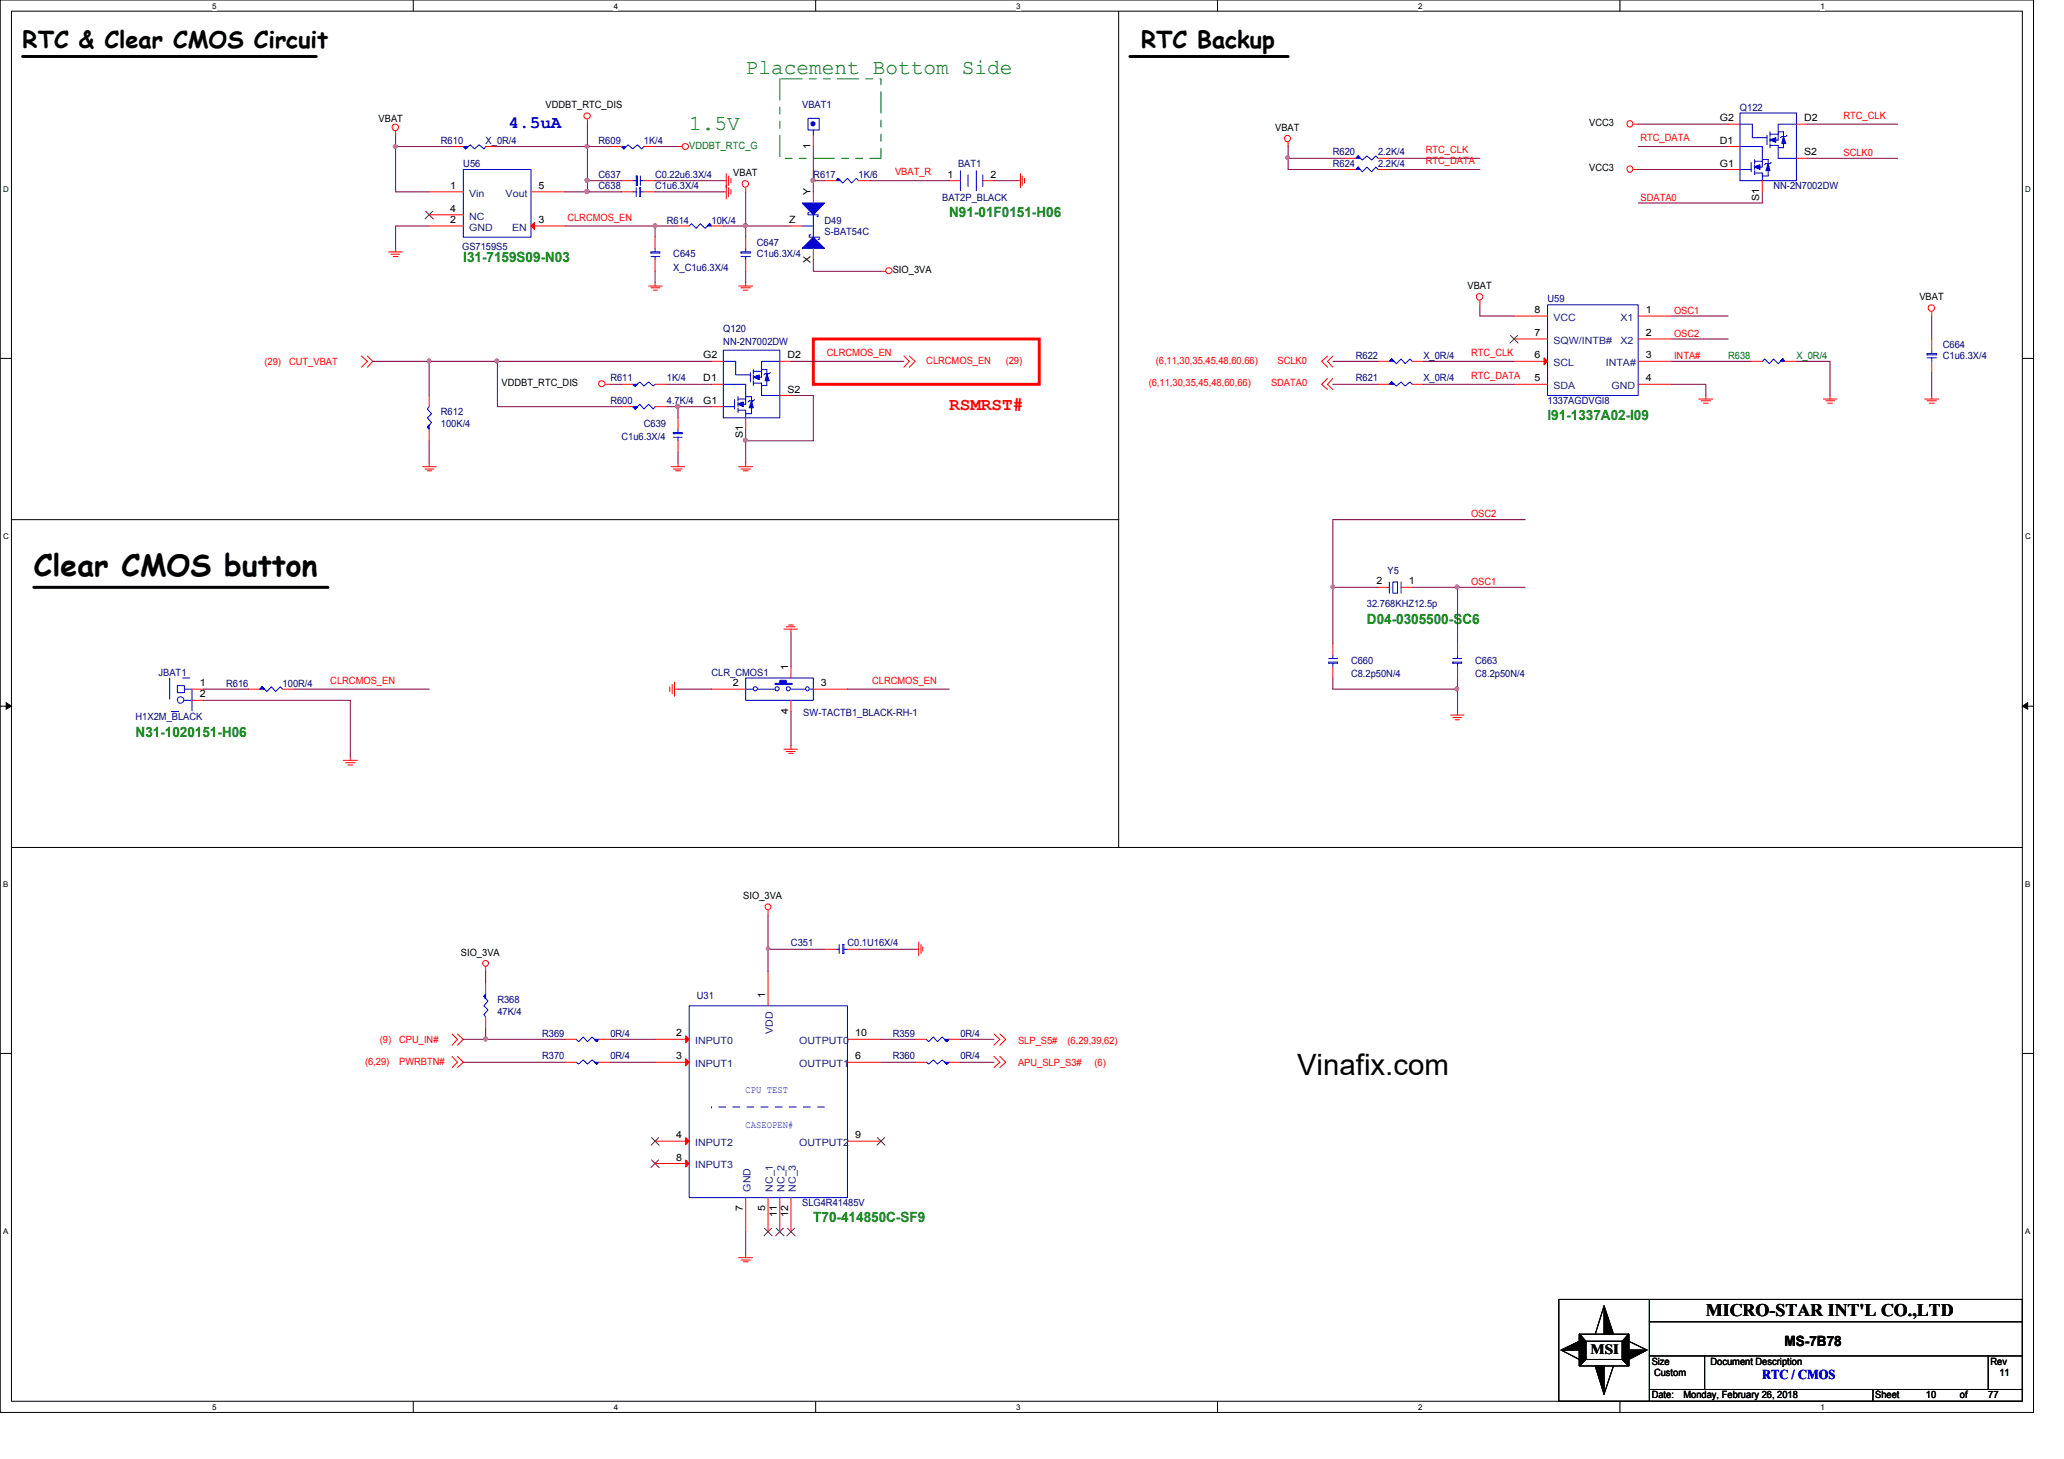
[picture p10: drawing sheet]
<svg xmlns="http://www.w3.org/2000/svg" width="297mm" height="210mm" viewBox="0 0 297 210" stroke-linecap="round" stroke-linejoin="round" font-family="sans-serif">
<defs><g id="words">
<text font-size="4.3" x="4.9" y="82.8">Clear CMOS button</text>
<text font-size="4.2" x="186.7" y="154.6">Vinafix.com</text>
<g font-size="3.4">
<text x="3.3" y="6.9">RTC &amp; Clear CMOS Circuit</text>
<text x="164.2" y="6.9">RTC Backup</text>
</g>
<g font-size="3" fill="#008000">
<text x="107.3" y="10.6">Placement Bottom Side</text>
<text x="99.2" y="18.7">1.5V</text>
</g>
<text font-size="2.5" fill="#00f" x="73.2" y="18.4">4.5uA</text>
<text font-size="2.5" fill="#f00" x="136.6" y="59">RSMRST#</text>
<text font-size="2.5" x="245.5" y="189.3">MICRO-STAR INT'L CO.,LTD</text>
<g font-size="2" fill="#008000">
<text x="136.6" y="31.2">N91-01F0151-H06</text>
<text x="66.7" y="37.7">I31-7159S09-N03</text>
<text x="222.7" y="60.5">I91-1337A02-I09</text>
<text x="196.7" y="89.7">D04-0305500-SC6</text>
<text x="19.5" y="106">N31-1020151-H06</text>
<text x="117" y="175.9">T70-414850C-SF9</text>
</g>
<g font-size="2">
<text x="228.9" y="194.7">MSI</text>
<text x="256.8" y="193.7">MS-7B78</text>
</g>
<text font-size="1.9" fill="#00f" x="253.6" y="198.4">RTC / CMOS</text>
<g font-size="1.4">
<text x="54.5" y="17.5">VBAT</text>
<text x="78.5" y="15.6">VDDBT_RTC_DIS</text>
<text x="247.5" y="17.4">G2</text>
<text x="259.6" y="17.4">D2</text>
<text x="116.6" y="21.4" transform="rotate(-90 116.6 21.4)">1</text>
<text x="183.5" y="18.8">VBAT</text>
<text x="228.7" y="18.1">VCC3</text>
<text x="247.5" y="20.7">D1</text>
<text x="247.5" y="24">G1</text>
<text x="259.6" y="22.4">S2</text>
<text x="64.8" y="27.2">1</text>
<text x="77.5" y="27.2">5</text>
<text x="105.5" y="25.3">VBAT</text>
<text x="116.6" y="28.1" transform="rotate(-90 116.6 28.1)">Y</text>
<text x="136.4" y="25.6">1</text>
<text x="142.5" y="25.6">2</text>
<text x="228.7" y="24.6">VCC3</text>
<text x="253.2" y="29" transform="rotate(-90 253.2 29)">S1</text>
<text x="64.8" y="32.1">2</text>
<text x="64.8" y="30.5">4</text>
<text x="77.5" y="32.1">3</text>
<text x="113.6" y="32.1">Z</text>
<text x="116.6" y="37.8" transform="rotate(-90 116.6 37.8)">X</text>
<text x="128.5" y="39.3">SIO_3VA</text>
<text x="211.2" y="41.6">VBAT</text>
<text x="220.9" y="45">8</text>
<text x="236.9" y="45">1</text>
<text x="276.2" y="43.2">VBAT</text>
<text x="101.2" y="51.6">G2</text>
<text x="113.3" y="51.6">D2</text>
<text x="220.9" y="51.6">6</text>
<text x="220.9" y="48.3">7</text>
<text x="236.9" y="51.6">3</text>
<text x="236.9" y="48.3">2</text>
<text x="72.2" y="55.5">VDDBT_RTC_DIS</text>
<text x="101.2" y="54.9">D1</text>
<text x="101.2" y="58.1">G1</text>
<text x="113.3" y="56.5">S2</text>
<text x="220.9" y="54.9">5</text>
<text x="236.9" y="54.9">4</text>
<text x="106.9" y="63.1" transform="rotate(-90 106.9 63.1)">S1</text>
<text x="198.1" y="84.1">2</text>
<text x="202.7" y="84.1">1</text>
<text x="28.7" y="98.7">1</text>
<text x="28.7" y="100.3">2</text>
<text x="105.4" y="98.7">2</text>
<text x="113.4" y="96.4" transform="rotate(-90 113.4 96.4)">1</text>
<text x="118.1" y="98.7">3</text>
<text x="113.4" y="102.7" transform="rotate(-90 113.4 102.7)">4</text>
<text x="107" y="129.4">SIO_3VA</text>
<text x="66.3" y="137.5">SIO_3VA</text>
<text x="110.1" y="143.6" transform="rotate(-90 110.1 143.6)">1</text>
<text x="97.3" y="149.1">2</text>
<text x="123.1" y="149.1">10</text>
<text x="97.3" y="152.4">3</text>
<text x="123.1" y="152.4">6</text>
<text x="97.3" y="163.7">4</text>
<text x="97.3" y="167">8</text>
<text x="123.1" y="163.7">9</text>
<text x="106.9" y="174.2" transform="rotate(-90 106.9 174.2)">7</text>
<text x="110.1" y="174.2" transform="rotate(-90 110.1 174.2)">5</text>
<text x="111.8" y="175.1" transform="rotate(-90 111.8 175.1)">11</text>
<text x="113.4" y="175.1" transform="rotate(-90 113.4 175.1)">12</text>
<text x="237.7" y="196.3">Size</text>
<text x="238" y="198">Custom</text>
<text x="246.2" y="196.3">Document Description</text>
<text x="286.5" y="196.3">Rev</text>
<text x="287.7" y="198">11</text>
<text x="237.7" y="201.2">Date:</text>
<text x="242.3" y="201.2">Monday, February 26, 2018</text>
<text x="269.9" y="201.2">Sheet</text>
<text x="277.2" y="201.2">10</text>
<text x="282.1" y="201.2">of</text>
<text x="286.1" y="201.2">77</text>
</g>
<g font-size="1.4" fill="#000080">
<text x="115.4" y="15.6">VBAT1</text>
<text x="250.4" y="15.9">Q122</text>
<text x="63.5" y="20.7">R610</text>
<text x="69.9" y="20.7">X_0R/4</text>
<text x="86.1" y="20.7">R609</text>
<text x="92.7" y="20.7">1K/4</text>
<text x="191.8" y="22.4">R620</text>
<text x="198.3" y="22.4">2.2K/4</text>
<text x="66.7" y="24">U56</text>
<text x="86.1" y="27.3">C638</text>
<text x="86.1" y="25.7">C637</text>
<text x="94.3" y="27.3">C1u6.3X/4</text>
<text x="94.3" y="25.7">C0.22u6.3X/4</text>
<text x="117" y="25.7">R617</text>
<text x="123.6" y="25.7">1K/6</text>
<text x="135.6" y="28.9">BAT2P_BLACK</text>
<text x="137.9" y="24">BAT1</text>
<text x="191.8" y="24">R624</text>
<text x="198.3" y="24">2.2K/4</text>
<text x="255.2" y="27.3">NN-2N7002DW</text>
<text x="66.5" y="35.9">GS7159S5</text>
<text x="96" y="32.2">R614</text>
<text x="102.4" y="32.2">10K/4</text>
<text x="108.9" y="35.4">C647</text>
<text x="118.7" y="32.2">D49</text>
<text x="118.7" y="33.8">S-BAT54C</text>
<text x="96.9" y="37">C645</text>
<text x="96.9" y="38.9">X_C1u6.3X/4</text>
<text x="108.9" y="37">C1u6.3X/4</text>
<text x="104.1" y="47.8">Q120</text>
<text x="222.7" y="43.5">U59</text>
<text x="104.1" y="49.7">NN-2N7002DW</text>
<text x="195.1" y="51.6">R622</text>
<text x="204.8" y="51.6">X_0R/4</text>
<text x="279.6" y="50">C664</text>
<text x="279.6" y="51.6">C1u6.3X/4</text>
<text x="63.5" y="59.8">R612</text>
<text x="87.8" y="54.9">R611</text>
<text x="87.8" y="58.2">R600</text>
<text x="96" y="54.9">1K/4</text>
<text x="96" y="58.2">4.7K/4</text>
<text x="195.1" y="54.9">R621</text>
<text x="204.8" y="54.9">X_0R/4</text>
<text x="222.7" y="58.2">1337AGDVGI8</text>
<text x="63.5" y="61.4">100K/4</text>
<text x="89.4" y="63.3">C1u6.3X/4</text>
<text x="92.7" y="61.4">C639</text>
<text x="199.7" y="82.5">Y5</text>
<text x="196.7" y="87.4">32.768KHZ12.5p</text>
<text x="194.4" y="95.5">C660</text>
<text x="212.3" y="95.5">C663</text>
<text x="22.8" y="97.2">JBAT1</text>
<text x="32.6" y="98.8">R616</text>
<text x="40.7" y="98.8">100R/4</text>
<text x="102.4" y="97.2">CLR_CMOS1</text>
<text x="194.4" y="97.5">C8.2p50N/4</text>
<text x="212.3" y="97.5">C8.2p50N/4</text>
<text x="19.5" y="103.6">H1X2M_BLACK</text>
<text x="115.6" y="103">SW-TACTB1_BLACK-RH-1</text>
<text x="113.8" y="136.1">C351</text>
<text x="122" y="136.1">C0.1U16X/4</text>
<text x="100.3" y="143.7">U31</text>
<text x="71.6" y="144.3">R368</text>
<text x="71.6" y="146">47K/4</text>
<text x="78" y="149.2">R369</text>
<text x="87.8" y="149.2">0R/4</text>
<text x="128.5" y="149.2">R359</text>
<text x="138.2" y="149.2">0R/4</text>
<text x="78" y="152.4">R370</text>
<text x="87.8" y="152.4">0R/4</text>
<text x="128.5" y="152.4">R360</text>
<text x="138.2" y="152.4">0R/4</text>
<text x="115.4" y="173.6">SLG4R41485V</text>
</g>
<g font-size="1.4" fill="#f00">
<text x="265.3" y="17.1">RTC_CLK</text>
<text x="205.2" y="22">RTC_CLK</text>
<text x="205.2" y="23.6">RTC_DATA</text>
<text x="236.1" y="20.3">RTC_DATA</text>
<text x="265.3" y="22.4">SCLK0</text>
<text x="128.8" y="25.2">VBAT_R</text>
<text x="236.1" y="28.9">SDATA0</text>
<text x="81.7" y="31.7">CLRCMOS_EN</text>
<text x="240.9" y="45.1">OSC1</text>
<text x="38.1" y="52.5">(29)</text>
<text x="41.6" y="52.5">CUT_VBAT</text>
<text x="119" y="51.2">CLRCMOS_EN</text>
<text x="133.3" y="52.3">CLRCMOS_EN</text>
<text x="144.7" y="52.3">(29)</text>
<text x="166.3" y="52.3">(6,11,30,35,45,48,60,66)</text>
<text x="183.9" y="52.3">SCLK0</text>
<text x="211.7" y="51.2">RTC_CLK</text>
<text x="240.9" y="48.4">OSC2</text>
<text x="240.9" y="51.6">INTA#</text>
<text x="165.3" y="55.5">(6,11,30,35,45,48,60,66)</text>
<text x="182.9" y="55.5">SDATA0</text>
<text x="211.7" y="54.5">RTC_DATA</text>
<text x="211.7" y="74.4">OSC2</text>
<text x="211.7" y="84.2">OSC1</text>
<text x="47.5" y="98.4">CLRCMOS_EN</text>
<text x="125.5" y="98.4">CLRCMOS_EN</text>
<text x="52.5" y="153.2">(6,29)</text>
<text x="54.6" y="150">(9)</text>
<text x="57.4" y="150">CPU_IN#</text>
<text x="57.4" y="153.2">PWRBTN#</text>
<text x="146.5" y="150.2">SLP_S5#</text>
<text x="146.5" y="153.4">APU_SLP_S3#</text>
<text x="153.6" y="150.2">(6,29,39,62)</text>
<text x="157.5" y="153.4">(6)</text>
</g>
<g font-size="1.4" fill="#008000">
<text x="99.2" y="21.4">VDDBT_RTC_G</text>
<text x="248.7" y="51.6">R638</text>
<text x="258.5" y="51.6">X_0R/4</text>
</g>
<g font-size="1.4" fill="#004080">
<text x="67.5" y="28.3">Vin</text>
<text x="72.8" y="28.3">Vout</text>
<text x="67.5" y="33.2">GND</text>
<text x="67.5" y="31.6">NC</text>
<text x="73.7" y="33.2">EN</text>
<text x="223.6" y="46.1">VCC</text>
<text x="233.2" y="46.1">X1</text>
<text x="223.6" y="52.7">SCL</text>
<text x="223.6" y="49.4">SQW/INTB#</text>
<text x="231.1" y="52.7">INTA#</text>
<text x="233.2" y="49.4">X2</text>
<text x="223.6" y="56">SDA</text>
<text x="231.9" y="56">GND</text>
<text x="111.2" y="148.8" transform="rotate(-90 111.2 148.8)">VDD</text>
<text x="100" y="153.5">INPUT1</text>
<text x="100" y="150.2">INPUT0</text>
<text x="115" y="153.5">OUTPUT1</text>
<text x="115" y="150.2">OUTPUT0</text>
<text x="100" y="164.8">INPUT2</text>
<text x="115" y="164.8">OUTPUT2</text>
<text x="100" y="168.1">INPUT3</text>
<text x="108" y="171.4" transform="rotate(-90 108 171.4)">GND</text>
<text x="111.2" y="171.4" transform="rotate(-90 111.2 171.4)">NC_1</text>
<text x="112.9" y="171.4" transform="rotate(-90 112.9 171.4)">NC_2</text>
<text x="114.5" y="171.4" transform="rotate(-90 114.5 171.4)">NC_3</text>
</g>
<g font-size="1.4" fill="#00f">
<text x="107.3" y="157.3">CPU TEST</text>
<text x="107.3" y="162.2">CASEOPEN#</text>
</g>
<g font-size="1.1">
<text x="30.5" y="1.3">5</text>
<text x="88.3" y="1.3">4</text>
<text x="146.3" y="1.3">3</text>
<text x="204.1" y="1.3">2</text>
<text x="262" y="1.3">1</text>
<text x=".5" y="27.6">D</text>
<text x="291.5" y="27.6">D</text>
<text x=".5" y="77.6">C</text>
<text x="291.5" y="77.6">C</text>
<text x=".5" y="127.6">B</text>
<text x="291.5" y="127.6">B</text>
<text x=".5" y="177.5">A</text>
<text x="291.5" y="177.5">A</text>
<text x="30.5" y="202.9">5</text>
<text x="88.3" y="202.9">4</text>
<text x="146.3" y="202.9">3</text>
<text x="204.1" y="202.9">2</text>
<text x="262" y="202.9">1</text>
</g>
</g></defs>
<path d="M0 0h292.7v203.2h-292.7zM1.6 1.6h289.4v200h-289.4z" fill="none" stroke="#000" stroke-width=".14"/>
<g fill="#fff">
<path d="M30.5 .3h.6v1.2h-.6z"/>
<path d="M30.5 201.8h.6v1.3h-.6z"/>
</g>
<path d="M59.5 0v1.6M59.5 201.6v1.6" fill="none" stroke="#000" stroke-width=".14"/>
<g fill="#fff">
<path d="M88.3 .3h.6v1.2h-.6z"/>
<path d="M88.3 201.8h.6v1.3h-.6z"/>
</g>
<path d="M117.4 0v1.6M117.4 201.6v1.6" fill="none" stroke="#000" stroke-width=".14"/>
<g fill="#fff">
<path d="M146.3 .3h.6v1.2h-.6z"/>
<path d="M146.3 201.8h.6v1.3h-.6z"/>
</g>
<path d="M175.2 0v1.6M175.2 201.6v1.6" fill="none" stroke="#000" stroke-width=".14"/>
<g fill="#fff">
<path d="M204.1 .3h.6v1.2h-.6z"/>
<path d="M204.1 201.8h.6v1.3h-.6z"/>
</g>
<path d="M233.1 0v1.6M233.1 201.6v1.6" fill="none" stroke="#000" stroke-width=".14"/>
<g fill="#fff">
<path d="M262 .3h.6v1.2h-.6z"/>
<path d="M262 201.8h.6v1.3h-.6z"/>
<path d="M.5 26.6h.7v1.3h-.7z"/>
<path d="M291.5 26.6h.7v1.3h-.7z"/>
<path d="M.5 76.5h.7v1.3h-.7z"/>
<path d="M291.5 76.5h.7v1.3h-.7z"/>
</g>
<path d="M0 51.6h1.6M291 51.6h1.7" fill="none" stroke="#000" stroke-width=".14"/>
<g fill="#fff">
<path d="M.5 126.6h.6v1.2h-.6z"/>
<path d="M291.5 126.6h.6v1.2h-.6z"/>
</g>
<path d="M0 101.6h1.6M.9 101.1l.7 .5-.7 .4zM291 101.6h1.7M291 101.6l.8-.5v.9z" fill="none" stroke="#000" stroke-width=".14"/>
<path d="M.9 101.1l.7 .5-.7 .4zM291 101.6l.8-.5v.9z" fill="#000"/>
<g fill="#fff">
<path d="M.5 176.5h.6v1.3h-.6z"/>
<path d="M291.5 176.5h.6v1.3h-.6z"/>
</g>
<g fill="none" stroke="#000" stroke-width=".14">
<path d="M161 1.6v120.3M1.6 74.8h159.4M1.6 121.9h289.4M0 151.6h1.6M291 151.6h1.7M224.3 186.9h66.7v14.7h-66.7zM224.7 194.2l2.6 1.4M224.7 194.2l2.6-1.2v1.2zM227.3 191.9l.9 1.1v2.6l-.9 .9zM227.3 191.9h7.1v4.6h-7.1zM227.3 191.9l.9 1.1M228.2 193h5.3v2.6h-5.3z"/>
<path d="M228.2 195.6l-.9 .9M229.6 196.5h1.2v4.1zM230.8 187.9l1.4 4h-1.4zM230.8 187.9l-1.2 4M232.2 196.5l-1.4 4.1M233.5 195.6l.9 .9M234.4 194.2h2.6l-2.6 1.4zM234.4 193l2.6 1.2M234.4 191.9v4.6l-.9-.9v-2.6zM234.4 191.9l-.9 1.1M237.4 199.9h53.6M237.4 195.1h53.6"/>
<path d="M237.4 190.2h53.6M237.4 186.9v14.7M245.3 195.1v4.8M269.5 199.9v1.7M286.1 195.1v4.8"/>
</g>
<path d="M3.3 8.1h42.2M162.6 8.1h22.8M4.9 84.5h42.3" fill="none" stroke="#000" stroke-width=".42"/>
<path d="M112.2 11.3h14.6v11.5h-14.6z" fill="none" stroke="#008000" stroke-width=".14" stroke-dasharray="3 1 1 1 1 1"/>
<path d="M117.1 48.8h32.5v6.5h-32.5z" fill="none" stroke="#f00" stroke-width=".42"/>
<g fill="none" stroke="#f00" stroke-width=".14">
<path d="M56.9 18.9v.6M84.5 17.2v.7M235.1 17.9h.7M55.9 36.2h2M56.3 36.6h1.2M56.6 36.9h.7M56.9 35.7v.5M97.6 21.1h.6M104.1 26h.4M104.1 27.6h.4M104.5 25v2M104.5 26.7v1.9"/>
<path d="M104.9 25.3v1.4M104.9 27v1.3M105.2 25.7v.6M105.2 27.3v.6M107.3 27v.6M126.8 39h.7M146.3 26h.6M146.9 25v2M147.1 25.3v1.4M147.4 25.7v.6M185.4 20.5v.6M235.1 24.4h.7"/>
<path d="M52 51.2l.9 .8-.9 .8M52.9 51.2l.7 .8-.7 .8M87.2 55.3h.6M93.3 41.1h2M93.7 41.4h1.3M94 41.7h.6M94.3 40.6v.5M106.3 41.1h2M106.6 41.4h1.4M107 41.7h.7M107.3 40.6v.5M130.1 51.2l.8 .8-.8 .8"/>
<path d="M130.9 51.2l.8 .8-.8 .8M191.1 54.4l-.9 .9 .9 .8M191.1 51.2l-.9 .8 .9 .8M191.8 54.4l-.7 .9 .7 .8M191.8 51.2l-.7 .8 .7 .8M213 43.3v.6M244.5 57.4h2M244.8 57.7h1.4M245.2 58h.6M245.5 56.9v.5M262.4 57.4h2M262.8 57.7h1.2"/>
<path d="M263 58h.7M263.4 56.9v.5M277 57.4h2M277.3 57.7h1.4M277.7 58h.6M278 44.9v.6M278 56.9v.5M60.8 67.1h2M61.2 67.5h1.2M61.5 67.7h.6M61.8 66.6v.5M96.6 67.1h1.9"/>
<path d="M96.9 67.5h1.3M97.2 67.7h.7M97.6 66.6v.5M106.3 67.1h2M106.6 67.5h1.4M107 67.7h.7M107.3 66.6v.5M96.4 98.8v.7M96.7 98.5v1.3M97.1 99.1h.5M97.1 98.1v2.1M112.8 90.5h2"/>
<path d="M113.2 90.2h1.2M113.5 89.9h.7M113.8 90.5v.5M49.4 109.4h2M49.7 109.7h1.4M50.1 110.1h.7M50.4 108.9v.5M112.8 107.8h2M113.2 108.1h1.2M113.5 108.4h.7M113.8 107.3v.5M208.7 102.9h2"/>
<path d="M209.1 103.2h1.3M209.4 103.5h.6M209.8 102.4v.5M69.9 139.1v.7M110.5 131v.7M131.7 136.6h.5M132.2 135.6v1.9M132.5 135.9v1.3M132.8 136.2v.6M65.1 148.8l.7 .7-.7 .9M65.1 152l.7 .8-.7 .8M65.8 148.8l.9 .7-.9 .9"/>
<path d="M65.8 152l.9 .8-.9 .8M143 148.8l.9 .7-.9 .9M143 152l.9 .8-.9 .8M143.9 148.8l.8 .7-.8 .9M143.9 152l.8 .8-.8 .8M106.3 180.9h2M106.6 181.3h1.4M107 181.5h.7M107.3 180.4v.5"/>
<circle cx="56.9" cy="18.3" r=".48"/>
<circle cx="84.5" cy="16.7" r=".45"/>
<circle cx="185.3" cy="19.9" r=".45"/>
<circle cx="234.5" cy="17.8" r=".45"/>
<circle cx="98.6" cy="21.1" r=".45"/>
<circle cx="107.3" cy="26.4" r=".48"/>
<circle cx="127.9" cy="38.9" r=".45"/>
<circle cx="234.5" cy="24.3" r=".45"/>
<circle cx="86.6" cy="55.2" r=".45"/>
<circle cx="212.9" cy="42.7" r=".48"/>
<circle cx="278" cy="44.3" r=".48"/>
<circle cx="69.9" cy="138.6" r=".42"/>
<circle cx="110.5" cy="130.5" r=".42"/>
</g>
<g fill="#000">
<path d="M224.7 194.2l2.6-1.2v1.2zM230.8 187.9l1.4 4h-1.4zM234.4 194.2h2.6l-2.6 1.4zM229.6 196.5h1.2v4.1z"/>
<path d="M227.3 191.9l.9 1.1v2.6l-.9 .9z" fill-rule="evenodd"/>
<path d="M227.3 191.9l.9 1.1v2.6l-.9 .9z" fill-rule="evenodd"/>
<path d="M227.3 191.9l.9 1.1v2.6l-.9 .9z" fill-rule="evenodd"/>
<path d="M234.4 191.9v4.6l-.9-.9v-2.6z" fill-rule="evenodd"/>
<path d="M234.4 191.9v4.6l-.9-.9v-2.6z" fill-rule="evenodd"/>
<path d="M234.4 191.9v4.6l-.9-.9v-2.6z" fill-rule="evenodd"/>
</g>
<path d="M99.2 32.5l.3-.3 .7 .7 .6-.7 .7 .7 .6-.7 .3 .3" fill="none" stroke="#00f" stroke-width=".14"/>
<path d="M102.1 32.2l.3 .3h-.6z" fill-rule="evenodd" fill="#00f"/>
<path d="M89.4 21.1l.4 .3 .6-.6 .7 .6 .6-.6 .6 .6 .4-.3M102.1 32.2l.3 .3h-.6z" fill="none" stroke="#00f" stroke-width=".14"/>
<path d="M97.6 32.5h1.6M102.4 32.5h1.7" fill="none" stroke="#f00" stroke-width=".14"/>
<path d="M89.4 21.1h.6l-.2 .3 .2-.3-.2 .3z" fill-rule="evenodd" fill="#00f"/>
<path d="M89.4 21.1h.6l-.2 .3 .2-.3-.2 .3zM199.9 83.7v1.6M200.4 83.7h.7v1.6h-.7zM201.6 83.7v1.6M82.9 149.5l.4 .4 .6-.7 .6 .7 .7-.7 .7 .7 .2-.4" fill="none" stroke="#00f" stroke-width=".14"/>
<path d="M87.8 21.1h1.6M92.7 21.1h1.6M198.3 84.5h1.6M201.6 84.5h1.6" fill="none" stroke="#f00" stroke-width=".14"/>
<path d="M85.6 149.5h.5l-.2 .4z" fill-rule="evenodd" fill="#00f"/>
<path d="M37.4 99.1l.3-.3 .7 .7 .7-.7 .6 .7 .6-.7 .4 .3M85.6 149.5h.5l-.2 .4z" fill="none" stroke="#00f" stroke-width=".14"/>
<path d="M81.3 149.5h1.6M86.1 149.5h1.7" fill="none" stroke="#f00" stroke-width=".14"/>
<path d="M37.7 98.8l.4 .3h-.7l.3-.3 .4 .3z" fill-rule="evenodd" fill="#00f"/>
<g fill="none" stroke="#00f" stroke-width=".14">
<path d="M37.7 98.8l.4 .3h-.7l.3-.3 .4 .3zM107.3 99.1h1.1M107.3 97.5h9.8v3.3h-9.8zM109.1 99.1h2.4M113.8 99.1h2.2M116.5 99.1h.6"/>
<circle cx="108.7" cy="99.1" r=".31"/>
<circle cx="111.8" cy="99.1" r=".31"/>
<circle cx="113.4" cy="99.1" r=".31"/>
<circle cx="116.2" cy="99.1" r=".28"/>
</g>
<path d="M35.8 99.1h1.6M40.7 99.1h1.6" fill="none" stroke="#f00" stroke-width=".14"/>
<path d="M112.3 98h.9v.3h-.9z" fill="#00f"/>
<path d="M91.1 27.6h.5M91.6 27v1.3M92.1 27h.1v1.3h-.1zM92.2 27.6h.5M195.1 22.8l.4-.4 .5 .6 .7-.6 .7 .6 .6-.6 .3 .4M111.5 98.3h2.5v.2h-2.5zM111.6 98.4h2.4M112.2 97.9h1v.4h-1z" fill="none" stroke="#00f" stroke-width=".14"/>
<path d="M89.4 27.6h1.7M92.7 27.6h1.6M102.4 99.1h4.9M113.8 95.9v1.6M117.1 99.1h4.9M113.8 100.8v1.6" fill="none" stroke="#f00" stroke-width=".14"/>
<path d="M195.5 22.4l.2 .4h-.6l.4-.4 .2 .4z" fill-rule="evenodd" fill="#00f"/>
<g fill="none" stroke="#00f" stroke-width=".14">
<path d="M195.1 24.4l.4-.4 .5 .7 .7-.7 .7 .7 .6-.7 .3 .4M195.5 22.4l.2 .4h-.6l.4-.4 .2 .4zM25.5 98.6h1v1.1h-1zM26.5 99.1h1.1M209.1 94.7h1.3M209.1 95.3h1.3v.1h-1.3zM209.8 95.4v.5M209.8 94.2v.5M26.5 100.8h1.1"/>
<circle cx="26" cy="100.7" r=".48"/>
</g>
<path d="M193.5 22.8h1.6M198.3 22.8h1.6M27.6 99.1h1.6M209.8 95.9v1.6M209.8 92.6v1.6M27.6 100.8h1.6" fill="none" stroke="#f00" stroke-width=".14"/>
<path d="M24.4 97.5h3.2v4.9h-3.2z" fill="none" stroke="#fff" stroke-width=".14" stroke-dasharray="3 2 1 2"/>
<path d="M24.4 97.5h3.2v4.9h-3.2z" fill="none" stroke="#00f" stroke-width=".14" stroke-dasharray="3 2 1 2"/>
<path d="M195.5 24l.2 .4h-.6l.4-.4 .2 .4z" fill-rule="evenodd" fill="#00f"/>
<path d="M195.5 24l.2 .4h-.6l.4-.4 .2 .4z" fill="none" stroke="#00f" stroke-width=".14"/>
<path d="M193.5 24.4h1.6M198.3 24.4h1.6" fill="none" stroke="#f00" stroke-width=".14"/>
<path d="M252.5 24l.8-.3v.7z" fill-rule="evenodd" fill="#00f"/>
<g fill="none" stroke="#00f" stroke-width=".14">
<path d="M250.4 17.9h1.8v1.9h2.1M256.7 19v2.3M250.4 24.4h1.6M250.4 21.1h3.2v2.1M252 23.4v1.3M252.5 23.2h1.1M252.5 24.9h1.1M252.5 24l.8-.3v.7zM252.5 23.7v.7M252.5 24.6v.5M252.5 22.9v.6M253.6 23.2v.8h-.3"/>
<path d="M253.6 22.9h.9v2.4h-.9M254.7 23.5h-.6l-.1 .2M255.9 20.9v1.9"/>
</g>
<path d="M254.7 20.2l.9-.4v.7z" fill-rule="evenodd" fill="#00f"/>
<path d="M254.3 19.5v1.3M254.7 19.8v.7M254.7 19v.6M255.9 17.9v2.3h-.3M255.9 19h.8M256.4 19.6l-.2 .2M254.7 20.2l.9-.4v.7zM254.7 20.7v.6M254.7 20.9h1.2M255.9 21.3h.8" fill="none" stroke="#00f" stroke-width=".14"/>
<path d="M256.7 19.6l.3 1.1h-.6l.3-1.1h.1z" fill-rule="evenodd" fill="#00f"/>
<path d="M254.7 19.3h1.2M256.7 19.6l.3 1.1h-.6l.3-1.1h.1zM257.2 19.5l-.2 .1h-.6" fill="none" stroke="#00f" stroke-width=".14"/>
<path d="M254.5 23.5l.2 1.1h-.6l.4-1.1h.1z" fill-rule="evenodd" fill="#00f"/>
<path d="M250.4 16.3h8.1v9.7h-8.1zM255.9 17.9h2.6M253.6 24.9v1.1M254.5 23.5l.2 1.1h-.6l.4-1.1h.1zM254.9 23.4l-.2 .1M255.9 22.8h2.6M199.9 52l.4-.4 .7 .7 .6-.7 .6 .7 .7-.7 .3 .4" fill="none" stroke="#00f" stroke-width=".14"/>
<path d="M248.7 17.9h1.7M258.5 17.9h1.6M248.7 21.1h1.7M248.7 24.4h1.7M253.6 26v1.6M258.5 22.8h1.6" fill="none" stroke="#f00" stroke-width=".14"/>
<path d="M200.3 51.6l.3 .4h-.7l.4-.4 .3 .4z" fill-rule="evenodd" fill="#00f"/>
<path d="M200.3 51.6l.3 .4h-.7l.4-.4 .3 .4zM99.2 144.7h22.8v27.6h-22.8z" fill="none" stroke="#00f" stroke-width=".14"/>
<path d="M198.3 52h1.6M203.2 52h1.7M110.5 139.8v4.9" fill="none" stroke="#f00" stroke-width=".14"/>
<path d="M102.4 159.3h.1M118.7 159.3h-16.3" fill="none" stroke="#fff" stroke-width=".14" stroke-dasharray="1 1 1 1 1 1 1 1"/>
<path d="M102.4 159.3h.1M118.7 159.3h-16.3" fill="none" stroke="#00f" stroke-width=".14" stroke-dasharray="1 1 1 1 1 1 1 1"/>
<path d="M98.7 152.3l.5 .5-.5 .5z" fill="#f00"/>
<path d="M94.3 152.8h4.9M98.7 152.3l.5 .5-.5 .5z" fill="none" stroke="#f00" stroke-width=".14"/>
<path d="M98.7 163.7l.5 .5-.5 .5z" fill="#f00"/>
<path d="M122 152.8h4.8M122 149.5h4.8M94.3 164.2h4.9M98.7 163.7l.5 .5-.5 .5zM107.3 172.3v4.9M122 164.2h4.8" fill="none" stroke="#f00" stroke-width=".14"/>
<path d="M93.8 163.7l1.1 1.1M94.8 163.7l-1.1 1.1M126.3 163.7l1.1 1.1M127.3 163.7l-1.1 1.1" fill="none" stroke="#804000" stroke-width=".14"/>
<path d="M98.7 149l.5 .5-.5 .5z" fill="#f00"/>
<path d="M94.3 149.5h4.9M98.7 149l.5 .5-.5 .5z" fill="none" stroke="#f00" stroke-width=".14"/>
<path d="M98.7 166.9l.5 .5-.5 .5z" fill="#f00"/>
<path d="M94.3 167.4h4.9M98.7 166.9l.5 .5-.5 .5zM110.5 172.3v4.9M112.2 172.3v4.9M113.8 172.3v4.9" fill="none" stroke="#f00" stroke-width=".14"/>
<path d="M93.8 166.9l1.1 1.1M94.8 166.9l-1.1 1.1M110 176.7l1.1 1.1M111 176.7l-1.1 1.1M111.7 176.7l1.1 1.1M112.7 176.7l-1.1 1.1M113.3 176.7l1.1 1.1M114.3 176.7l-1.1 1.1" fill="none" stroke="#804000" stroke-width=".14"/>
<path d="M133.3 149.5l.3 .4 .7-.7 .6 .7 .7-.7 .7 .7 .3-.4" fill="none" stroke="#00f" stroke-width=".14"/>
<path d="M135.9 149.5h.7l-.3 .4z" fill-rule="evenodd" fill="#00f"/>
<path d="M91.1 26h.5M91.6 25.3h.1v1.4h-.1zM92.2 25.3v1.4M92.2 26h.5M253.6 52l.4-.4 .6 .7 .6-.7 .7 .7 .7-.7 .2 .4M191.2 94.7h1.3M191.2 95.3h1.3v.1h-1.3zM191.8 95.4v.5M191.8 94.2v.5M135.9 149.5h.7l-.3 .4z" fill="none" stroke="#00f" stroke-width=".14"/>
<path d="M89.4 26h1.7M92.7 26h1.6M191.8 95.9v1.6M191.8 92.6v1.6M131.7 149.5h1.6M136.6 149.5h1.6" fill="none" stroke="#f00" stroke-width=".14"/>
<path d="M256.2 52l.4-.4 .2 .4h-.6l.4-.4z" fill-rule="evenodd" fill="#00f"/>
<path d="M256.2 52l.4-.4 .2 .4h-.6l.4-.4zM133.3 152.8l.3 .3 .7-.6 .6 .6 .7-.6 .7 .6 .3-.3" fill="none" stroke="#00f" stroke-width=".14"/>
<path d="M252 52h1.6M256.8 52h1.7" fill="none" stroke="#f00" stroke-width=".14"/>
<path d="M135.9 152.8h.7l-.3 .3z" fill-rule="evenodd" fill="#00f"/>
<path d="M66.7 21.1l.3 .3 .7-.6 .6 .6 .7-.6 .6 .6 .3-.3M106.6 36.2h1.4v.2h-1.4zM106.6 36.9h1.4M107.3 35.7v.5M107.3 36.9v.4M135.9 152.8h.7l-.3 .3z" fill="none" stroke="#00f" stroke-width=".14"/>
<path d="M107.3 34.1v1.6M107.3 37.3v1.7M131.7 152.8h1.6M136.6 152.8h1.6" fill="none" stroke="#f00" stroke-width=".14"/>
<path d="M66.7 21.1h.7l-.4 .3 .4-.3-.4 .3z" fill-rule="evenodd" fill="#00f"/>
<path d="M66.7 21.1h.7l-.4 .3 .4-.3-.4 .3zM222.7 43.9h13.1v13h-13.1z" fill="none" stroke="#00f" stroke-width=".14"/>
<path d="M65.1 21.1h1.6M69.9 21.1h1.7M217.9 55.3h4.8M235.8 45.5h4.8M235.8 48.8h4.8M235.8 52h4.8M235.8 55.3h4.8" fill="none" stroke="#f00" stroke-width=".14"/>
<path d="M222.2 51.5l.5 .5-.5 .5z" fill="#f00"/>
<path d="M136.6 26h1.6M141.4 26h1.6M217.9 52h4.8M217.9 45.5h4.8M217.9 48.8h4.8M222.2 51.5l.5 .5-.5 .5z" fill="none" stroke="#f00" stroke-width=".14"/>
<path d="M217.4 48.3l1.1 1.1M218.4 48.3l-1.1 1.1" fill="none" stroke="#804000" stroke-width=".14"/>
<path d="M138.2 24.6v2.8M139.3 25.1v1.7M140.5 24.6v2.8M141.4 25.1v1.7M82.9 152.8l.4 .3 .6-.6 .6 .6 .7-.6 .7 .6 .2-.3" fill="none" stroke="#00f" stroke-width=".14"/>
<path d="M85.6 152.8h.5l-.2 .3z" fill-rule="evenodd" fill="#00f"/>
<path d="M199.9 55.3l.4-.3 .7 .5 .6-.5 .6 .5 .7-.5 .3 .3M85.6 152.8h.5l-.2 .3z" fill="none" stroke="#00f" stroke-width=".14"/>
<path d="M81.3 152.8h1.6M86.1 152.8h1.7" fill="none" stroke="#f00" stroke-width=".14"/>
<path d="M200.3 55l.3 .3h-.7l.4-.3 .3 .3z" fill-rule="evenodd" fill="#00f"/>
<path d="M66.7 24.4h9.7v9.7h-9.7zM200.3 55l.3 .3h-.7l.4-.3 .3 .3zM277.3 51.5h1.4M277.3 50.9h1.4v.2h-1.4zM278 50.4v.5M278 51.5v.5" fill="none" stroke="#00f" stroke-width=".14"/>
<path d="M61.8 32.5h4.9M61.8 27.6h4.9M76.4 27.6h4.9M198.3 55.3h1.6M203.2 55.3h1.7M278 48.8v1.6M278 52v1.6" fill="none" stroke="#f00" stroke-width=".14"/>
<path d="M76.4 32.5l.5-.5v1z" fill="#f00"/>
<path d="M61.8 30.9h4.9M76.4 32.5l.5-.5v1zM76.4 32.5h4.9M118.7 136.6h1.7M122 136.6h1.6" fill="none" stroke="#f00" stroke-width=".14"/>
<path d="M61.3 30.4l1.1 1.1M62.3 30.4l-1.1 1.1" fill="none" stroke="#804000" stroke-width=".14"/>
<path d="M91.1 55.3l.3 .2 .7-.5 .6 .5 .6-.5 .7 .5 .3-.2M120.4 136.6h.4M120.8 135.9v1.3M121.3 135.9h.2v1.3h-.2zM121.5 136.6h.5" fill="none" stroke="#00f" stroke-width=".14"/>
<path d="M91.1 55.3h.6l-.3 .2 .3-.2-.3 .2z" fill-rule="evenodd" fill="#00f"/>
<path d="M93.7 36.9h1.3M93.7 36.2h1.3v.2h-1.3zM94.3 35.7v.5M94.3 36.9v.4M91.1 55.3h.6l-.3 .2 .3-.2-.3 .2z" fill="none" stroke="#00f" stroke-width=".14"/>
<path d="M94.3 34.1v1.6M94.3 37.3v1.7M89.4 55.3h1.7M94.3 55.3h1.7" fill="none" stroke="#f00" stroke-width=".14"/>
<path d="M115.4 29.2h3.3l-1.6 1.7z" fill="#00f"/>
<path d="M115.4 29.2h3.3l-1.6 1.7z" fill="none" stroke="#00f" stroke-width=".14"/>
<path d="M115.4 35.7l1.7-1.6 1.6 1.6z" fill="#00f"/>
<path d="M115.4 35.7l1.7-1.6 1.6 1.6zM115.4 32.5h1.7M116.5 30.6h-.2v.3h1.4v.3h-.1M116.7 33.8h-.2v.3h1.4v.4h-.2M117.1 30.9v3.2" fill="none" stroke="#00f" stroke-width=".14"/>
<path d="M113.8 32.5h1.6M117.1 27.6v1.6M117.1 35.7v1.6" fill="none" stroke="#f00" stroke-width=".14"/>
<circle cx="117" cy="17.8" r=".31" fill="#00f"/>
<g fill="none" stroke="#00f" stroke-width=".14">
<path d="M116.3 17h1.6v1.7h-1.6zM117.1 18.7v.8M96.9 62.9h1.3M96.9 62.2h1.3v.2h-1.3zM97.6 61.7v.5M97.6 62.9v.5"/>
<circle cx="117" cy="17.8" r=".31"/>
</g>
<path d="M117.1 19.5v1.6M97.6 60.1v1.6M97.6 63.4v1.6" fill="none" stroke="#f00" stroke-width=".14"/>
<path d="M106.2 58.2l.8-.4v.7z" fill-rule="evenodd" fill="#00f"/>
<g fill="none" stroke="#00f" stroke-width=".14">
<path d="M104.1 52h1.8v1.9h2.1M104.1 58.5h1.6M104.1 55.3h3.2v2.1M105.7 57.5v1.3M106.2 57.4h1.1M106.2 59h1.1M106.2 58.2l.8-.4v.7zM106.2 57.8v.7M106.2 58.7v.7M106.2 57.1v.6M107.3 57.1h.9v2.4h-.9M107.3 57.4v.8h-.3"/>
<path d="M108.4 57.7h-.6l-.1 .1M109.6 55.1v1.8M110.4 53.2v2.3"/>
</g>
<path d="M108.4 54.3l.9-.4v.7z" fill-rule="evenodd" fill="#00f"/>
<path d="M108 53.6v1.4M108.4 54.3l.9-.4v.7zM108.4 53.9v.7M108.4 53.2v.6M108.4 54.8v.7M108.4 55.1h1.2M109.6 52v2.3h-.3M109.6 53.2h.8M109.6 55.5h.8M110.1 53.8l-.2 .1" fill="none" stroke="#00f" stroke-width=".14"/>
<path d="M110.4 53.8l.3 1h-.6l.3-1h.1z" fill-rule="evenodd" fill="#00f"/>
<path d="M108.4 53.4h1.2M110.4 53.8l.3 1h-.6l.3-1h.1zM110.9 53.6l-.2 .2h-.6" fill="none" stroke="#00f" stroke-width=".14"/>
<path d="M108.2 57.7l.2 1h-.6l.4-1h.1z" fill-rule="evenodd" fill="#00f"/>
<path d="M91.1 58.5l.3 .3 .7-.6 .6 .6 .6-.6 .7 .6 .3-.3M104.1 50.4h8.1v9.7h-8.1zM107.3 59v1.1M108.2 57.7l.2 1h-.6l.4-1h.1zM108.6 57.5l-.2 .2M109.6 52h2.6M109.6 56.9h2.6" fill="none" stroke="#00f" stroke-width=".14"/>
<path d="M102.4 52h1.7M102.4 55.3h1.7M102.4 58.5h1.7M112.2 56.9h1.6M112.2 52h1.6M107.3 60.1v1.6" fill="none" stroke="#f00" stroke-width=".14"/>
<path d="M91.1 58.5h.6l-.3 .3 .3-.3-.3 .3z" fill-rule="evenodd" fill="#00f"/>
<path d="M120.4 26l.2-.3 .7 .6 .7-.6 .6 .6 .6-.6 .4 .3M91.1 58.5h.6l-.3 .3 .3-.3-.3 .3z" fill="none" stroke="#00f" stroke-width=".14"/>
<path d="M89.4 58.5h1.7M94.3 58.5h1.7" fill="none" stroke="#f00" stroke-width=".14"/>
<path d="M120.6 25.7l.3 .3h-.5l.2-.3 .3 .3z" fill-rule="evenodd" fill="#00f"/>
<path d="M120.6 25.7l.3 .3h-.5l.2-.3 .3 .3zM61.8 58.5l-.3 .3 .6 .7-.6 .6 .6 .7-.6 .7 .3 .2" fill="none" stroke="#00f" stroke-width=".14"/>
<path d="M118.7 26h1.7M123.6 26h1.6" fill="none" stroke="#f00" stroke-width=".14"/>
<path d="M61.8 61.1v.6l-.3-.2z" fill-rule="evenodd" fill="#00f"/>
<path d="M61.8 61.1v.6l-.3-.2zM69.9 143l-.3 .3 .6 .7-.6 .7 .6 .6-.6 .7 .3 .3" fill="none" stroke="#00f" stroke-width=".14"/>
<path d="M61.8 56.9v1.6M61.8 61.7v1.7" fill="none" stroke="#f00" stroke-width=".14"/>
<path d="M69.9 143v.7l-.3-.4 .3 .4-.3-.4z" fill-rule="evenodd" fill="#00f"/>
<path d="M69.9 143v.7l-.3-.4 .3 .4-.3-.4z" fill="none" stroke="#00f" stroke-width=".14"/>
<path d="M69.9 141.4v1.6M69.9 146.3v1.6" fill="none" stroke="#f00" stroke-width=".14"/>
<path d="M56.9 19.5v1.6h8.2M81.3 32.5h16.3M94.3 21.1h3.3" fill="none" stroke="#800040" stroke-width=".14"/>
<circle cx="94.2" cy="32.5" r=".28" fill="#f0f"/>
<circle cx="94.2" cy="32.5" r=".28" fill="none" stroke="#f0f" stroke-width=".14"/>
<path d="M56.9 27.6h4.9M61.8 32.5h-4.9v3.2M84.5 26h4.9M84.5 21.1v4.9M84.5 26v1.6h-3.2M94.3 26h9.8" fill="none" stroke="#800040" stroke-width=".14"/>
<circle cx="84.5" cy="27.5" r=".31" fill="#f0f"/>
<circle cx="84.5" cy="27.5" r=".31" fill="none" stroke="#f0f" stroke-width=".14"/>
<circle cx="84.5" cy="25.9" r=".31" fill="#f0f"/>
<circle cx="84.5" cy="25.9" r=".31" fill="none" stroke="#f0f" stroke-width=".14"/>
<path d="M71.6 21.1h16.2" fill="none" stroke="#800040" stroke-width=".14"/>
<circle cx="84.5" cy="21.1" r=".28" fill="#f0f"/>
<circle cx="84.5" cy="21.1" r=".28" fill="none" stroke="#f0f" stroke-width=".14"/>
<path d="M56.9 21.1v6.5" fill="none" stroke="#800040" stroke-width=".14"/>
<circle cx="56.9" cy="21.1" r=".28" fill="#f0f"/>
<circle cx="56.9" cy="21.1" r=".28" fill="none" stroke="#f0f" stroke-width=".14"/>
<path d="M94.3 39v1.6M107.3 39v1.6M107.3 32.5h6.5M117.1 37.3v1.7h9.7M117.1 26h1.6M125.2 26h11.4" fill="none" stroke="#800040" stroke-width=".14"/>
<circle cx="107.3" cy="32.5" r=".31" fill="#f0f"/>
<circle cx="107.3" cy="32.5" r=".31" fill="none" stroke="#f0f" stroke-width=".14"/>
<path d="M94.3 32.5v1.6M107.3 27.6v6.5M117.1 26v1.6M143 26h3.3" fill="none" stroke="#800040" stroke-width=".14"/>
<circle cx="117" cy="25.9" r=".31" fill="#f0f"/>
<circle cx="117" cy="25.9" r=".31" fill="none" stroke="#f0f" stroke-width=".14"/>
<path d="M84.5 27.6h4.9M94.3 27.6h9.8M96 58.5h1.6M113.8 52h16.3M117.1 56.9v6.5M97.6 65v1.6M107.3 61.7v1.7" fill="none" stroke="#800040" stroke-width=".14"/>
<circle cx="97.5" cy="58.5" r=".31" fill="#f0f"/>
<circle cx="97.5" cy="58.5" r=".31" fill="none" stroke="#f0f" stroke-width=".14"/>
<path d="M87.8 55.3h1.6M102.4 58.5h-4.8v1.6M102.4 52h-30.8v6.5h17.8M113.8 56.9h3.3M61.8 63.4v3.2" fill="none" stroke="#800040" stroke-width=".14"/>
<circle cx="71.5" cy="51.9" r=".28" fill="#f0f"/>
<circle cx="71.5" cy="51.9" r=".28" fill="none" stroke="#f0f" stroke-width=".14"/>
<path d="M71.6 52h-9.8v4.9" fill="none" stroke="#800040" stroke-width=".14"/>
<circle cx="61.7" cy="51.9" r=".28" fill="#f0f"/>
<circle cx="61.7" cy="51.9" r=".28" fill="none" stroke="#f0f" stroke-width=".14"/>
<path d="M53.6 52h8.2M96 55.3h6.4M107.3 63.4h9.8" fill="none" stroke="#800040" stroke-width=".14"/>
<circle cx="107.3" cy="63.4" r=".28" fill="#f0f"/>
<circle cx="107.3" cy="63.4" r=".28" fill="none" stroke="#f0f" stroke-width=".14"/>
<path d="M107.3 63.4v3.2M118.7 136.6h-8.2v3.2M123.6 136.6h8.1M87.8 149.5h6.5M126.8 149.5h4.9M126.8 152.8h4.9M138.2 149.5h4.8M138.2 152.8h4.8" fill="none" stroke="#800040" stroke-width=".14"/>
<path d="M110.4 136.3h.3l.1 .2-.3 .2-.2-.2z" fill-rule="evenodd" fill="#f0f"/>
<path d="M110.4 136.3h.3l.1 .2-.3 .2-.2-.2z" fill="none" stroke="#f0f" stroke-width=".14"/>
<g fill="none" stroke="#800040" stroke-width=".14">
<path d="M84.5 17.9v3.2M235.8 17.9h12.9M260.1 17.9h13M235.8 24.4h12.9M235.8 21.1h12.9M253.6 27.6v1.6h-17.8M260.1 22.8h13M213 43.9v1.6h4.9M240.6 55.3h4.9v1.6M240.6 45.5h8.1M240.6 48.8h8.1M198.3 84.5h-6.5v8.1"/>
<path d="M203.2 84.5h6.6M209.8 84.5v8.1M209.8 84.5h9.7M87.8 152.8h6.5"/>
</g>
<circle cx="209.7" cy="84.4" r=".28" fill="#f0f"/>
<circle cx="209.7" cy="84.4" r=".28" fill="none" stroke="#f0f" stroke-width=".14"/>
<path d="M191.8 99.1h18" fill="none" stroke="#800040" stroke-width=".14"/>
<circle cx="209.7" cy="99.1" r=".28" fill="#f0f"/>
<circle cx="209.7" cy="99.1" r=".28" fill="none" stroke="#f0f" stroke-width=".14"/>
<path d="M219.5 74.8h-27.7v9.7M191.8 97.5v1.6M209.8 97.5v1.6" fill="none" stroke="#800040" stroke-width=".14"/>
<circle cx="191.8" cy="84.4" r=".28" fill="#f0f"/>
<circle cx="191.8" cy="84.4" r=".28" fill="none" stroke="#f0f" stroke-width=".14"/>
<path d="M185.4 22.8v1.6M191.8 52h6.5M191.8 55.3h6.5M204.9 52h13M204.9 55.3h13M240.6 52h11.4M258.5 52h4.9M278 45.5v3.3M278 53.6v3.3M209.8 99.1v3.3" fill="none" stroke="#800040" stroke-width=".14"/>
<path d="M185.2 22.5h.3v.2l-.2 .2-.3-.2z" fill-rule="evenodd" fill="#f0f"/>
<path d="M185.2 22.5h.3v.2l-.2 .2-.3-.2z" fill="none" stroke="#f0f" stroke-width=".14"/>
<path d="M185.4 21.1v1.7h8.1M185.4 24.4h8.1M199.9 22.8h13.1M199.9 24.4h13.1M69.9 139.8v1.6M66.7 149.5h3.2M69.9 149.5h11.4M69.9 147.9v1.6" fill="none" stroke="#800040" stroke-width=".14"/>
<circle cx="69.9" cy="149.5" r=".28" fill="#f0f"/>
<circle cx="69.9" cy="149.5" r=".28" fill="none" stroke="#f0f" stroke-width=".14"/>
<g fill="none" stroke="#800040" stroke-width=".14">
<path d="M104.1 32.5h3.2M117.1 21.1v4.9M263.4 52v4.9M29.2 99.1h6.6M42.3 99.1h19.5M97.6 99.1h4.8M113.8 91v4.9M122 99.1h14.6M29.2 100.8h21.2v8.1M113.8 102.4v4.9M110.5 131.7v4.9M66.7 152.8h14.6"/>
<path d="M107.3 177.2v3.2"/>
</g>
<circle cx="94.2" cy="32.5" r=".28" fill="#f0f"/>
<circle cx="94.2" cy="32.5" r=".28" fill="none" stroke="#f0f" stroke-width=".14"/>
<circle cx="84.5" cy="27.5" r=".31" fill="#f0f"/>
<circle cx="84.5" cy="27.5" r=".31" fill="none" stroke="#f0f" stroke-width=".14"/>
<circle cx="84.5" cy="25.9" r=".31" fill="#f0f"/>
<circle cx="84.5" cy="25.9" r=".31" fill="none" stroke="#f0f" stroke-width=".14"/>
<circle cx="84.5" cy="21.1" r=".28" fill="#f0f"/>
<circle cx="84.5" cy="21.1" r=".28" fill="none" stroke="#f0f" stroke-width=".14"/>
<circle cx="56.9" cy="21.1" r=".28" fill="#f0f"/>
<circle cx="56.9" cy="21.1" r=".28" fill="none" stroke="#f0f" stroke-width=".14"/>
<circle cx="107.3" cy="32.5" r=".31" fill="#f0f"/>
<circle cx="107.3" cy="32.5" r=".31" fill="none" stroke="#f0f" stroke-width=".14"/>
<circle cx="117" cy="25.9" r=".31" fill="#f0f"/>
<circle cx="117" cy="25.9" r=".31" fill="none" stroke="#f0f" stroke-width=".14"/>
<circle cx="97.5" cy="58.5" r=".31" fill="#f0f"/>
<circle cx="97.5" cy="58.5" r=".31" fill="none" stroke="#f0f" stroke-width=".14"/>
<circle cx="71.5" cy="51.9" r=".28" fill="#f0f"/>
<circle cx="71.5" cy="51.9" r=".28" fill="none" stroke="#f0f" stroke-width=".14"/>
<circle cx="61.7" cy="51.9" r=".28" fill="#f0f"/>
<circle cx="61.7" cy="51.9" r=".28" fill="none" stroke="#f0f" stroke-width=".14"/>
<circle cx="107.3" cy="63.4" r=".28" fill="#f0f"/>
<circle cx="107.3" cy="63.4" r=".28" fill="none" stroke="#f0f" stroke-width=".14"/>
<path d="M110.4 136.3h.3l.1 .2-.3 .2-.2-.2z" fill-rule="evenodd" fill="#f0f"/>
<path d="M110.4 136.3h.3l.1 .2-.3 .2-.2-.2z" fill="none" stroke="#f0f" stroke-width=".14"/>
<circle cx="209.7" cy="84.4" r=".28" fill="#f0f"/>
<circle cx="209.7" cy="84.4" r=".28" fill="none" stroke="#f0f" stroke-width=".14"/>
<circle cx="209.7" cy="99.1" r=".28" fill="#f0f"/>
<circle cx="209.7" cy="99.1" r=".28" fill="none" stroke="#f0f" stroke-width=".14"/>
<circle cx="191.8" cy="84.4" r=".28" fill="#f0f"/>
<circle cx="191.8" cy="84.4" r=".28" fill="none" stroke="#f0f" stroke-width=".14"/>
<path d="M185.2 22.5h.3v.2l-.2 .2-.3-.2z" fill-rule="evenodd" fill="#f0f"/>
<path d="M185.2 22.5h.3v.2l-.2 .2-.3-.2z" fill="none" stroke="#f0f" stroke-width=".14"/>
<circle cx="69.9" cy="149.5" r=".28" fill="#f0f"/>
<circle cx="69.9" cy="149.5" r=".28" fill="none" stroke="#f0f" stroke-width=".14"/>
<use href="#words"/>
</svg>
